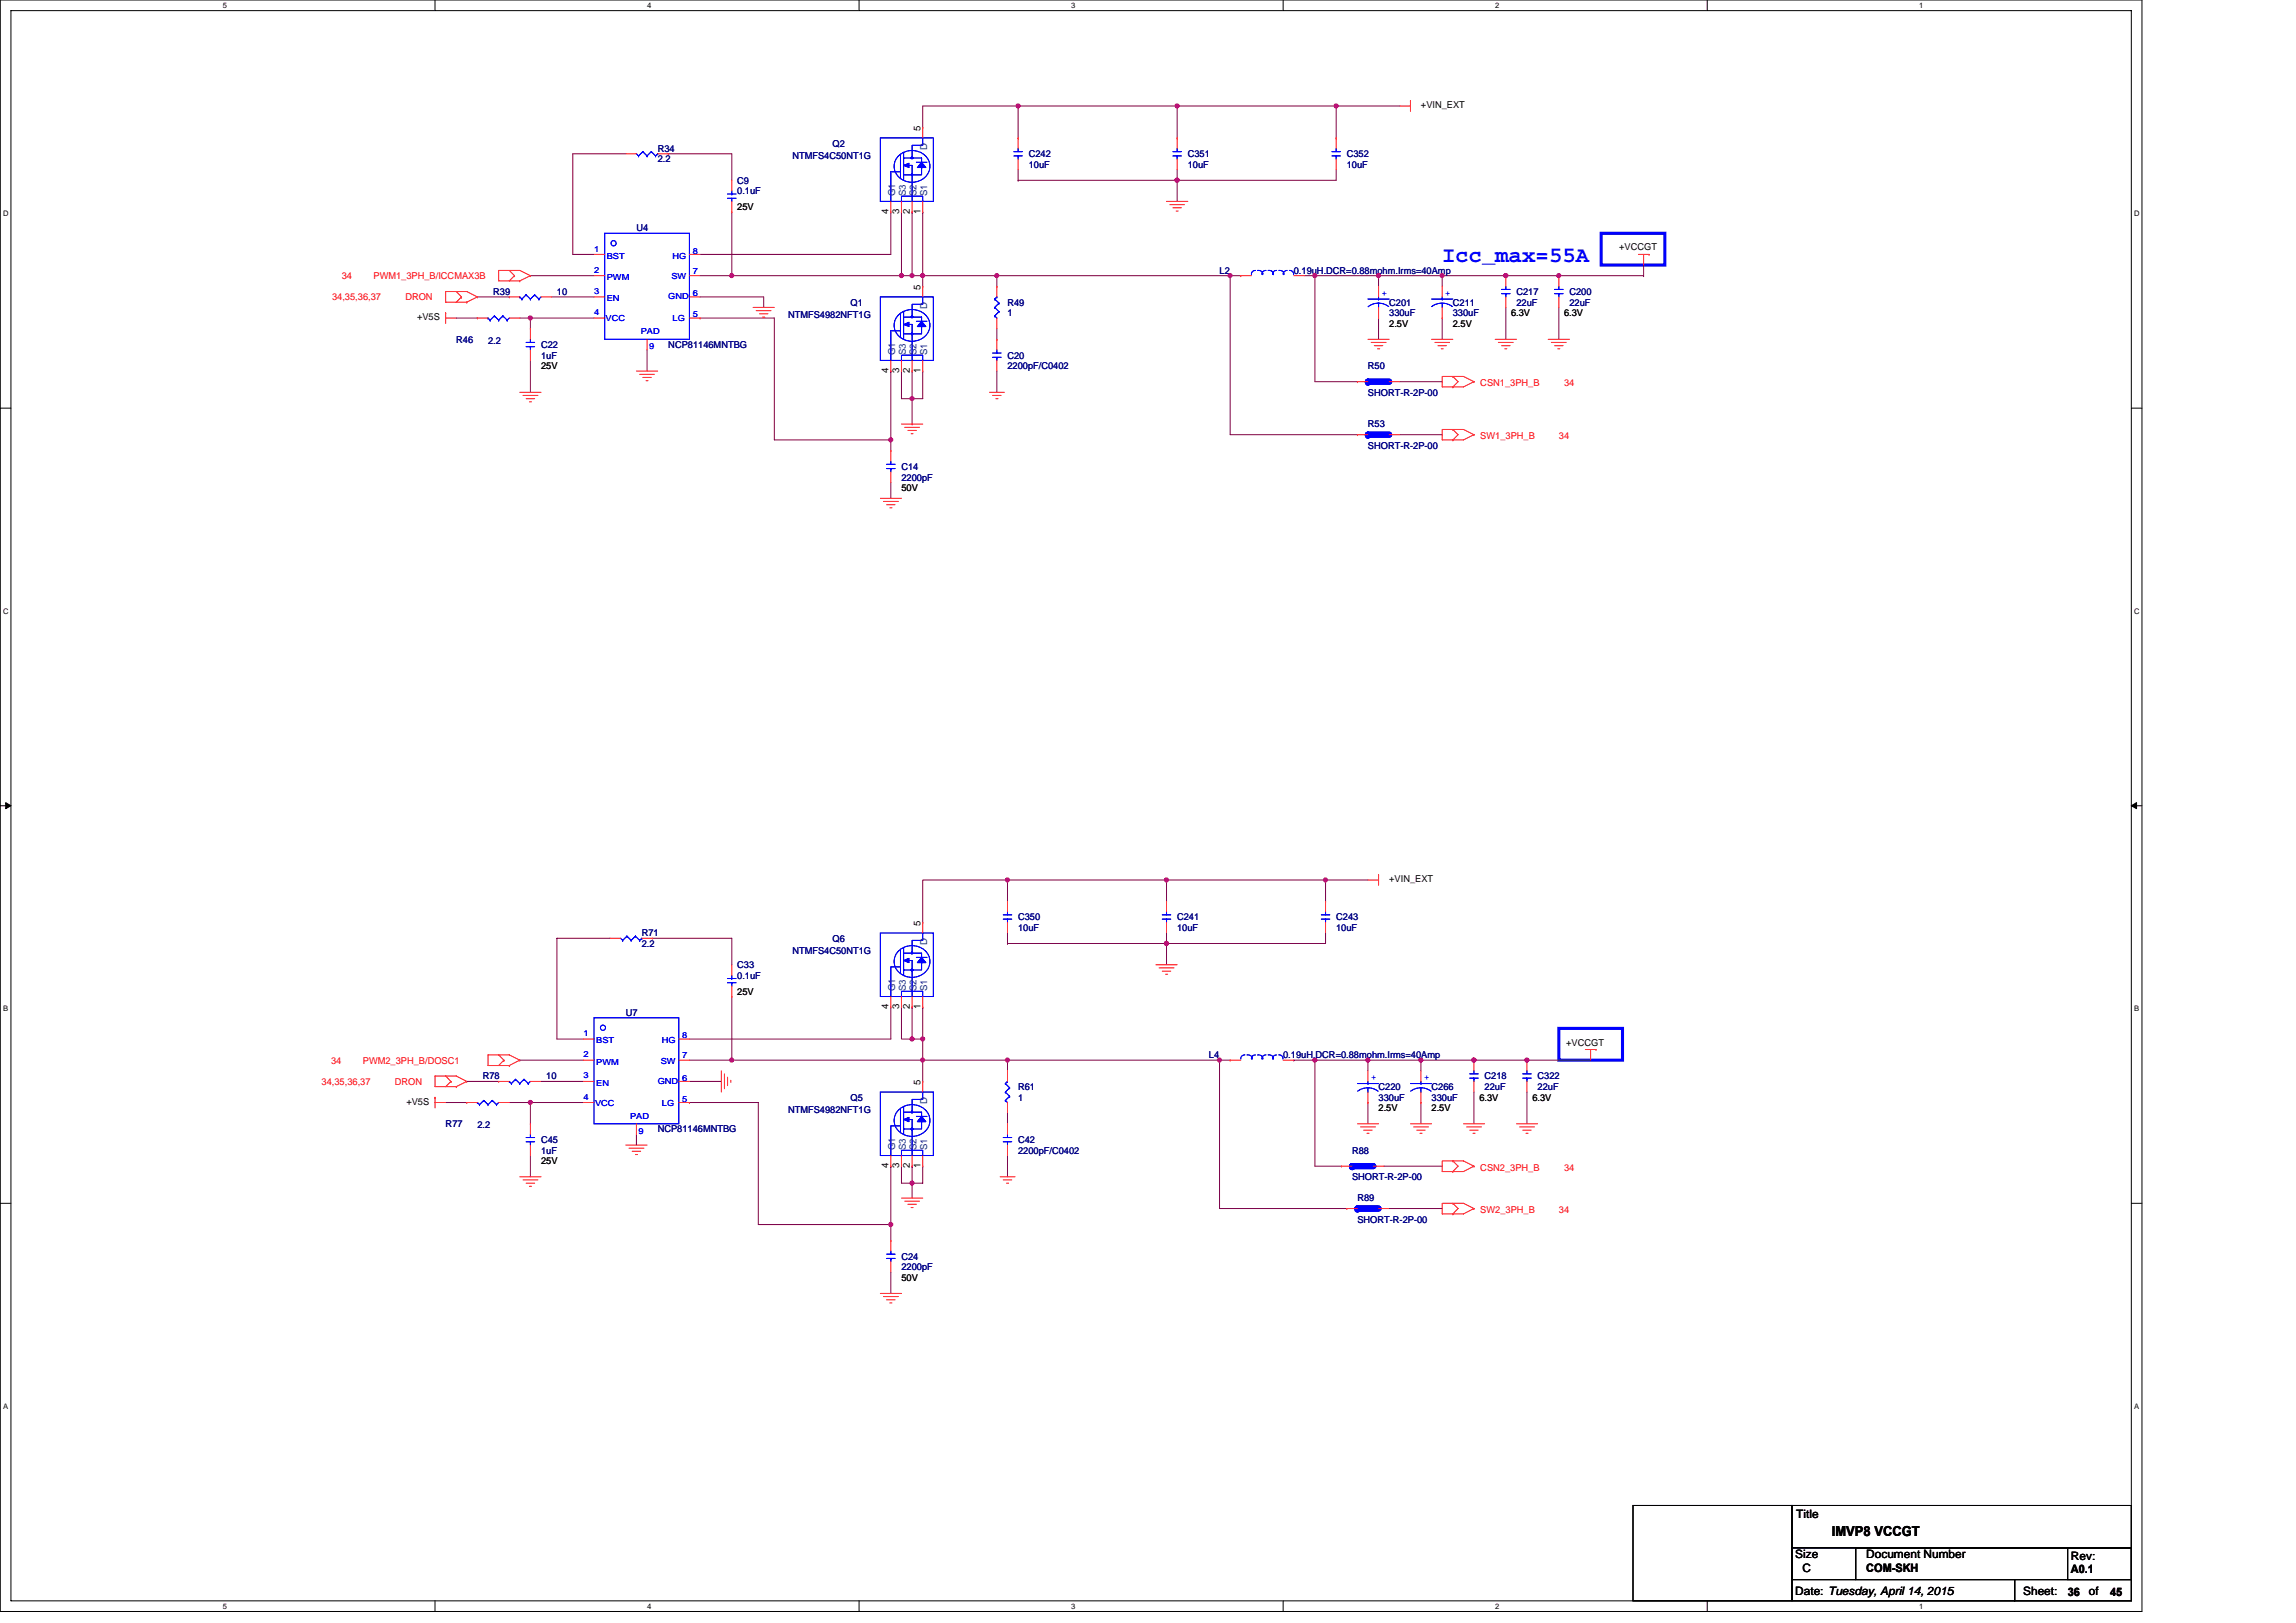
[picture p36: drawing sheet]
<svg xmlns="http://www.w3.org/2000/svg" width="297mm" height="210mm" viewBox="0 0 297 210" stroke-linecap="round" stroke-linejoin="round" font-family="sans-serif">
<defs><g id="words">
<text font-size="2.9" fill="#00f" x="186.6" y="34">Icc_max=55A</text>
<text font-size="1.8" x="237" y="198.8">IMVP8 VCCGT</text>
<g font-size="1.5">
<text x="232.4" y="196.4">Title</text>
<text x="232.3" y="201.6">Size</text>
<text x="233.2" y="203.4">C</text>
<text x="241.4" y="201.6">Document Number</text>
<text x="241.4" y="203.4">COM-SKH</text>
<text x="267.9" y="201.9">Rev:</text>
<text x="267.9" y="203.6">A0.1</text>
<text x="232.3" y="206.4">Date: Tuesday, April 14, 2015</text>
<text x="261.7" y="206.4">Sheet:</text>
<text x="267.5" y="206.4">36</text>
<text x="270.3" y="206.4">of</text>
<text x="273" y="206.4">45</text>
</g>
<g font-size="1.2">
<text x="119.1" y="16.9" transform="rotate(-90 119.1 16.9)">5</text>
<text x="183.8" y="14">+VIN_EXT</text>
<text x="95.4" y="27.2">25V</text>
<text x="115" y="27.7" transform="rotate(-90 115 27.7)">4</text>
<text x="116.3" y="27.7" transform="rotate(-90 116.3 27.7)">3</text>
<text x="117.7" y="27.7" transform="rotate(-90 117.7 27.7)">2</text>
<text x="119.1" y="27.7" transform="rotate(-90 119.1 27.7)">1</text>
<text x="209.5" y="32.4">+VCCGT</text>
<text x="54" y="41.4">+V5S</text>
<text x="119.1" y="37.5" transform="rotate(-90 119.1 37.5)">5</text>
<text x="195.5" y="40.9">6.3V</text>
<text x="202.3" y="40.9">6.3V</text>
<text x="70" y="47.8">25V</text>
<text x="179.7" y="42.3">2.5V</text>
<text x="188" y="42.3">2.5V</text>
<text x="115" y="48.3" transform="rotate(-90 115 48.3)">4</text>
<text x="116.3" y="48.3" transform="rotate(-90 116.3 48.3)">3</text>
<text x="117.7" y="48.3" transform="rotate(-90 117.7 48.3)">2</text>
<text x="119.1" y="48.3" transform="rotate(-90 119.1 48.3)">1</text>
<text x="116.6" y="63.5">50V</text>
<text x="119.1" y="119.8" transform="rotate(-90 119.1 119.8)">5</text>
<text x="179.7" y="114.2">+VIN_EXT</text>
<text x="95.4" y="128.7">25V</text>
<text x="115" y="130.6" transform="rotate(-90 115 130.6)">4</text>
<text x="116.3" y="130.6" transform="rotate(-90 116.3 130.6)">3</text>
<text x="117.7" y="130.6" transform="rotate(-90 117.7 130.6)">2</text>
<text x="119.1" y="130.6" transform="rotate(-90 119.1 130.6)">1</text>
<text x="202.6" y="135.3">+VCCGT</text>
<text x="52.6" y="143">+V5S</text>
<text x="119.1" y="140.3" transform="rotate(-90 119.1 140.3)">5</text>
<text x="178.3" y="143.8">2.5V</text>
<text x="185.2" y="143.8">2.5V</text>
<text x="191.4" y="142.4">6.3V</text>
<text x="198.2" y="142.4">6.3V</text>
<text x="70" y="150.6">25V</text>
<text x="115" y="151.2" transform="rotate(-90 115 151.2)">4</text>
<text x="116.3" y="151.2" transform="rotate(-90 116.3 151.2)">3</text>
<text x="117.7" y="151.2" transform="rotate(-90 117.7 151.2)">2</text>
<text x="119.1" y="151.2" transform="rotate(-90 119.1 151.2)">1</text>
<text x="116.6" y="165.7">50V</text>
</g>
<g font-size="1.2" fill="#000080">
<text x="85.1" y="19.6">R34</text>
<text x="85.1" y="21">2.2</text>
<text x="95.4" y="23.7">C9</text>
<text x="102.5" y="20.6">NTMFS4C50NT1G</text>
<text x="107.7" y="19">Q2</text>
<text x="133.1" y="20.3">C242</text>
<text x="133.1" y="21.7">10uF</text>
<text x="153.7" y="20.3">C351</text>
<text x="153.7" y="21.7">10uF</text>
<text x="174.2" y="20.3">C352</text>
<text x="174.2" y="21.7">10uF</text>
<text x="82.3" y="29.9">U4</text>
<text x="95.4" y="25.1">0.1uF</text>
<text x="157.8" y="35.4">L2</text>
<text x="167.4" y="35.4">0.19uH.DCR=0.88mohm.Irms=40Amp</text>
<text x="63.8" y="38.2">R39</text>
<text x="72" y="38.2">10</text>
<text x="102" y="41.2">NTMFS4982NFT1G</text>
<text x="110" y="39.5">Q1</text>
<text x="130.3" y="39.5">R49</text>
<text x="130.3" y="40.9">1</text>
<text x="179.7" y="39.5">C201</text>
<text x="179.7" y="40.9">330uF</text>
<text x="188" y="39.5">C211</text>
<text x="188" y="40.9">330uF</text>
<text x="196.2" y="38.2">C217</text>
<text x="196.2" y="39.5">22uF</text>
<text x="203" y="38.2">C200</text>
<text x="203" y="39.5">22uF</text>
<text x="59" y="44.3">R46</text>
<text x="63.1" y="44.5">2.2</text>
<text x="70" y="45">C22</text>
<text x="70" y="46.4">1uF</text>
<text x="86.5" y="45">NCP81146MNTBG</text>
<text x="130.3" y="46.4">C20</text>
<text x="130.3" y="47.8">2200pF/C0402</text>
<text x="177" y="47.8">R50</text>
<text x="177" y="51.2">SHORT-R-2P-00</text>
<text x="177" y="55.3">R53</text>
<text x="177" y="58">SHORT-R-2P-00</text>
<text x="116.6" y="60.8">C14</text>
<text x="116.6" y="62.2">2200pF</text>
<text x="131.7" y="119.1">C350</text>
<text x="152.3" y="119.1">C241</text>
<text x="172.9" y="119.1">C243</text>
<text x="83" y="121.1">R71</text>
<text x="83" y="122.5">2.2</text>
<text x="95.4" y="125.3">C33</text>
<text x="102.5" y="123.5">NTMFS4C50NT1G</text>
<text x="107.7" y="121.8">Q6</text>
<text x="131.7" y="120.5">10uF</text>
<text x="152.3" y="120.5">10uF</text>
<text x="172.9" y="120.5">10uF</text>
<text x="81" y="131.4">U7</text>
<text x="95.4" y="126.6">0.1uF</text>
<text x="156.4" y="136.9">L4</text>
<text x="166" y="136.9">0.19uH.DCR=0.88mohm.Irms=40Amp</text>
<text x="62.5" y="139.7">R78</text>
<text x="70.7" y="139.7">10</text>
<text x="110" y="142.4">Q5</text>
<text x="131.7" y="141">R61</text>
<text x="131.7" y="142.4">1</text>
<text x="178.3" y="141">C220</text>
<text x="178.3" y="142.4">330uF</text>
<text x="185.2" y="141">C266</text>
<text x="185.2" y="142.4">330uF</text>
<text x="192.1" y="139.7">C218</text>
<text x="192.1" y="141">22uF</text>
<text x="198.9" y="139.7">C322</text>
<text x="198.9" y="141">22uF</text>
<text x="57.7" y="145.8">R77</text>
<text x="61.8" y="146">2.2</text>
<text x="70" y="147.9">C45</text>
<text x="70" y="149.3">1uF</text>
<text x="85.1" y="146.5">NCP81146MNTBG</text>
<text x="102" y="144">NTMFS4982NFT1G</text>
<text x="131.7" y="147.9">C42</text>
<text x="131.7" y="149.3">2200pF/C0402</text>
<text x="174.9" y="149.3">R88</text>
<text x="174.9" y="152.7">SHORT-R-2P-00</text>
<text x="175.6" y="155.4">R89</text>
<text x="175.6" y="158.2">SHORT-R-2P-00</text>
<text x="116.6" y="163">C24</text>
<text x="116.6" y="164.3">2200pF</text>
</g>
<g font-size="1.2" fill="#004080">
<text x="119.9" y="19.4" transform="rotate(-90 119.9 19.4)">D</text>
<text x="115.8" y="25.4" transform="rotate(-90 115.8 25.4)">G1</text>
<text x="117.2" y="25.4" transform="rotate(-90 117.2 25.4)">S3</text>
<text x="118.6" y="25.4" transform="rotate(-90 118.6 25.4)">S2</text>
<text x="119.9" y="25.4" transform="rotate(-90 119.9 25.4)">S1</text>
<text x="119.9" y="40" transform="rotate(-90 119.9 40)">D</text>
<text x="115.8" y="46" transform="rotate(-90 115.8 46)">G1</text>
<text x="117.2" y="46" transform="rotate(-90 117.2 46)">S3</text>
<text x="118.6" y="46" transform="rotate(-90 118.6 46)">S2</text>
<text x="119.9" y="46" transform="rotate(-90 119.9 46)">S1</text>
<text x="119.9" y="122.3" transform="rotate(-90 119.9 122.3)">D</text>
<text x="115.8" y="128.2" transform="rotate(-90 115.8 128.2)">G1</text>
<text x="117.2" y="128.2" transform="rotate(-90 117.2 128.2)">S3</text>
<text x="118.6" y="128.2" transform="rotate(-90 118.6 128.2)">S2</text>
<text x="119.9" y="128.2" transform="rotate(-90 119.9 128.2)">S1</text>
<text x="119.9" y="142.9" transform="rotate(-90 119.9 142.9)">D</text>
<text x="115.8" y="148.8" transform="rotate(-90 115.8 148.8)">G1</text>
<text x="117.2" y="148.8" transform="rotate(-90 117.2 148.8)">S3</text>
<text x="118.6" y="148.8" transform="rotate(-90 118.6 148.8)">S2</text>
<text x="119.9" y="148.8" transform="rotate(-90 119.9 148.8)">S1</text>
</g>
<g font-size="1.2" fill="#f00">
<text x="43" y="38.8">34,35,36,37</text>
<text x="44.2" y="36.1">34</text>
<text x="48.3" y="36.1">PWM1_3PH_B/ICCMAX3B</text>
<text x="52.4" y="38.8">DRON</text>
<text x="191.5" y="50">CSN1_3PH_B</text>
<text x="202.3" y="50">34</text>
<text x="191.5" y="56.8">SW1_3PH_B</text>
<text x="201.7" y="56.8">34</text>
<text x="42.8" y="137.6">34</text>
<text x="46.9" y="137.6">PWM2_3PH_B/DOSC1</text>
<text x="41.6" y="140.3">34,35,36,37</text>
<text x="51.1" y="140.3">DRON</text>
<text x="191.5" y="151.4">CSN2_3PH_B</text>
<text x="202.3" y="151.4">34</text>
<text x="191.5" y="156.9">SW2_3PH_B</text>
<text x="201.7" y="156.9">34</text>
</g>
<g font-size="1.2" fill="#00f">
<text x="178.8" y="38.3">+</text>
<text x="187" y="38.3">+</text>
<text x="177.4" y="139.8">+</text>
<text x="184.3" y="139.8">+</text>
</g>
<g font-size="1.1" fill="#00f">
<text x="76.9" y="32.6">1</text>
<text x="76.9" y="35.3">2</text>
<text x="78.5" y="33.5">BST</text>
<text x="87" y="33.5">HG</text>
<text x="89.6" y="35.4">7</text>
<text x="89.6" y="32.8">8</text>
<text x="76.9" y="38">3</text>
<text x="76.9" y="40.8">4</text>
<text x="78.4" y="41.6">VCC</text>
<text x="78.5" y="39">EN</text>
<text x="78.5" y="36.3">PWM</text>
<text x="86.5" y="38.7">GND</text>
<text x="86.9" y="36.1">SW</text>
<text x="87" y="41.6">LG</text>
<text x="89.6" y="41">5</text>
<text x="89.6" y="38.3">6</text>
<text x="82.9" y="43.2">PAD</text>
<text x="84" y="45.2">9</text>
<text x="75.5" y="134">1</text>
<text x="75.5" y="136.8">2</text>
<text x="77.1" y="137.8">PWM</text>
<text x="77.1" y="135">BST</text>
<text x="85.5" y="137.6">SW</text>
<text x="85.6" y="135">HG</text>
<text x="88.2" y="136.9">7</text>
<text x="88.2" y="134.3">8</text>
<text x="75.5" y="139.5">3</text>
<text x="75.5" y="142.3">4</text>
<text x="77" y="143.1">VCC</text>
<text x="77.1" y="140.5">EN</text>
<text x="85.1" y="140.2">GND</text>
<text x="85.6" y="143.1">LG</text>
<text x="88.2" y="142.6">5</text>
<text x="88.2" y="139.8">6</text>
<text x="81.5" y="144.7">PAD</text>
<text x="82.6" y="146.7">9</text>
</g>
<g font-size="1">
<text x="28.8" y="1">5</text>
<text x="83.7" y="1">4</text>
<text x="138.6" y="1">3</text>
<text x="193.4" y="1">2</text>
<text x="248.3" y="1">1</text>
<text x=".4" y="28">D</text>
<text x="276.1" y="28">D</text>
<text x=".4" y="79.4">C</text>
<text x="276.1" y="79.4">C</text>
<text x=".4" y="130.9">B</text>
<text x="276.1" y="130.9">B</text>
<text x=".4" y="182.3">A</text>
<text x="276.1" y="182.3">A</text>
<text x="28.8" y="208.2">5</text>
<text x="83.7" y="208.2">4</text>
<text x="138.6" y="208.2">3</text>
<text x="193.4" y="208.2">2</text>
<text x="248.3" y="208.2">1</text>
</g>
</g></defs>
<path d="M0 0h277.1v208.5h-277.1zM1.4 1.4h274.3v205.7h-274.3z" fill="none" stroke="#000" stroke-width=".13"/>
<g fill="#fff">
<path d="M28.8 .1h.6v1.1h-.6z"/>
<path d="M28.8 207.3h.6v1.1h-.6z"/>
</g>
<path d="M56.3 0v1.4M56.3 207.1v1.4" fill="none" stroke="#000" stroke-width=".13"/>
<g fill="#fff">
<path d="M83.7 .1h.6v1.1h-.6z"/>
<path d="M83.7 207.3h.6v1.1h-.6z"/>
</g>
<path d="M111.1 0v1.4M111.1 207.1v1.4" fill="none" stroke="#000" stroke-width=".13"/>
<g fill="#fff">
<path d="M138.6 .1h.5v1.1h-.5z"/>
<path d="M138.6 207.3h.5v1.1h-.5z"/>
</g>
<path d="M166 0v1.4M166 207.1v1.4" fill="none" stroke="#000" stroke-width=".13"/>
<g fill="#fff">
<path d="M193.4 .1h.6v1.1h-.6z"/>
<path d="M193.4 207.3h.6v1.1h-.6z"/>
</g>
<path d="M220.9 0v1.4M220.9 207.1v1.4" fill="none" stroke="#000" stroke-width=".13"/>
<g fill="#fff">
<path d="M248.3 .1h.6v1.1h-.6z"/>
<path d="M248.3 207.3h.6v1.1h-.6z"/>
<path d="M.4 27.1h.7v1.1h-.7z"/>
<path d="M276.1 27.1h.7v1.1h-.7z"/>
<path d="M.4 78.5h.7v1.1h-.7z"/>
<path d="M276.1 78.5h.7v1.1h-.7z"/>
</g>
<path d="M0 52.8h1.4M275.7 52.8h1.4" fill="none" stroke="#000" stroke-width=".13"/>
<g fill="#fff">
<path d="M.4 130h.7v1.1h-.7z"/>
<path d="M276.1 130h.7v1.1h-.7z"/>
</g>
<path d="M0 104.2h1.4M275.7 104.2h1.4" fill="none" stroke="#000" stroke-width=".13"/>
<path d="M.7 103.8l.7 .4-.7 .4zM275.7 104.2l.7-.4v.8z" fill="#000" stroke="#000" stroke-width=".13"/>
<g fill="#fff">
<path d="M.4 181.4h.7v1.1h-.7z"/>
<path d="M276.1 181.4h.7v1.1h-.7z"/>
</g>
<path d="M0 155.7h1.4M275.7 155.7h1.4M211.3 194.8h20.5v12.3h-20.5zM231.8 194.8h43.9v5.5h-43.9zM231.8 200.3h8.3v4.1h-8.3zM231.8 204.4h28.8v2.7h-28.8zM240.1 200.3h35.6v4.1h-35.6zM260.6 204.4h15.1v2.7h-15.1zM267.5 200.3h8.2v4.1h-8.2z" fill="none" stroke="#000" stroke-width=".13"/>
<path d="M207.2 30.2h8.2v4.1h-8.2zM201.7 133.1h8.2v4.1h-8.2z" fill="none" stroke="#00f" stroke-width=".4"/>
<g fill="none" stroke="#800040" stroke-width=".13">
<path d="M81 19.9h-6.9v13h2.8M86.5 19.9h8.2v3.4M131.7 13.7h.1M131.7 13.7v4.1M152.3 13.7v4.1M152.3 13.7h.1M172.9 13.7h-53.5v2.8M172.9 13.7v4.1M172.9 13.7h.1M172.9 13.7h8.2M61.8 38.4h4.1M68.6 35.7h8.3"/>
<path d="M71.4 38.4h5.5M90.6 35.7h4.1M90.6 38.4h8.2v1.4M94.7 35.7h.1M94.7 27.4v8.3M94.7 35.7h21.9M115.2 27.4v5.5h-24.6M116.6 27.4h.1M116.6 35.7h1.4M116.6 27.4v8.3M118 27.4h.1M118 35.7h1.4"/>
<path d="M118 27.4v8.3M119.4 27.4h.1M119.4 35.7h9.6M119.4 35.7h.1M119.4 27.4v9.6M129 35.7h.1M129 35.7v1.3M129 35.7h30.1M131.7 23.3h.1M131.7 21.9v1.4M152.3 23.3h.1M152.3 23.3v2.8"/>
<path d="M152.3 21.9v1.4M159.1 35.7h.1M159.1 35.7v20.5h16.5M159.1 35.7h1.4M168.8 35.7h1.3M170.1 35.7h.1M170.1 35.7v13.7h5.5M170.1 35.7h8.2M172.9 21.9v1.4h-41.2M178.3 35.7v1.3M178.3 35.7h8.3v1.3M178.3 35.7h.1"/>
<path d="M186.6 35.7h.1M186.6 35.7h26M194.8 39.8v4.1M194.8 35.7h.1M201.7 39.8v4.1M212.6 35.7h.1M212.6 34.3v1.4M59 41.1h2.8M67.2 41.1h1.4M68.6 41.1v1.4M68.6 41.1h.1M68.6 46.6v4.2"/>
<path d="M68.6 41.1h8.3M83.7 45.3v2.7M90.6 41.1h9.6v15.8h15M115.2 48h.1M115.2 56.9v1.4M115.2 48v8.9M116.6 48v3.6h1.4v-3.6M118 54.9h.1M119.4 48v3.6h-1.4v3.3M129 42.5v1.4M129 48v2.8M178.3 41.1v2.8"/>
<path d="M181.1 49.4h5.5M181.1 56.2h5.5M186.6 41.1v2.8M115.2 62.4v2.1M130.3 113.9h-10.9v5.4M130.3 113.9h.1M130.3 113.9v2.7M130.3 113.9h41.2M150.9 113.9v2.7M150.9 113.9h.1M171.5 113.9v2.7M171.5 113.9h.1"/>
<path d="M171.5 113.9h5.5M60.4 139.9h4.1M67.2 137.2h8.3M70 139.9h5.5M78.9 121.4h-6.9v13h3.5M84.4 121.4h10.3v3.4M89.2 139.9h4.1M89.2 137.2h5.5M94.7 137.2h.1M94.7 128.9v8.3M94.7 137.2h64.4M115.2 130.3v4.1h-26"/>
<path d="M116.6 130.3v4.1h1.4v-4.1M118 130.3h.1M119.4 137.2v2.7M119.4 130.3v4.1h-1.4M119.4 130.3h.1M119.4 134.4v2.8M119.4 137.2h.1M130.3 137.2h.1M130.3 122.1h.1M130.3 120.7v1.4M130.3 137.2v1.3M150.9 122.1h.1"/>
<path d="M150.9 122.1v2.7M150.9 120.7v1.4M157.8 137.2v19.2h16.4M157.8 137.2h.1M167.4 137.2h.1M167.4 137.2h2.7M170.1 137.2v13.7h3.4M170.1 137.2h6.9v1.3M171.5 120.7v1.4h-41.2M177 137.2h.1M177 137.2h28.8M183.8 137.2h.1"/>
<path d="M183.8 137.2v1.3M190.7 137.2h.1M57.7 142.6h2.7M65.9 142.6h2.7M68.6 149.5v2.8M68.6 142.6h.1M68.6 142.6v2.8M68.6 142.6h6.9M82.3 146.8v1.3M89.2 142.6h8.9v15.8h17.1M115.2 150.9h.1M115.2 158.4v2.1"/>
<path d="M115.2 150.9v7.5M116.6 150.9v2.2h1.4M118 150.9h.1M118 153.1v1.9M118 150.9v2.2M119.4 150.9v2.2h-1.4M130.3 144v1.4M130.3 149.5v2.8M177 142.6v2.8M179 150.9h7.6M179.7 156.4h6.9M183.8 142.6v2.8"/>
<path d="M190.7 141.3v4.1M197.5 141.3v4.1M115.2 164.6v2.7"/>
</g>
<g fill="#f0f" stroke="#f0f" stroke-width=".13">
<circle cx="119.4" cy="35.7" r=".27"/>
<circle cx="115.2" cy="56.9" r=".27"/>
<circle cx="118" cy="51.6" r=".27"/>
<circle cx="116.6" cy="35.7" r=".27"/>
<circle cx="94.7" cy="35.7" r=".27"/>
<circle cx="118" cy="35.7" r=".27"/>
<circle cx="159.1" cy="35.7" r=".27"/>
<circle cx="170.1" cy="35.7" r=".27"/>
<circle cx="131.7" cy="13.7" r=".27"/>
<circle cx="129" cy="35.7" r=".27"/>
<circle cx="201.7" cy="35.7" r=".27"/>
<circle cx="68.6" cy="41.1" r=".27"/>
<circle cx="68.6" cy="142.6" r=".27"/>
<circle cx="115.2" cy="158.4" r=".27"/>
<circle cx="118" cy="153.1" r=".27"/>
<circle cx="94.7" cy="137.1" r=".27"/>
<circle cx="157.8" cy="137.1" r=".27"/>
<circle cx="194.8" cy="35.7" r=".27"/>
<circle cx="186.6" cy="35.7" r=".27"/>
<circle cx="197.5" cy="137.1" r=".27"/>
<circle cx="190.7" cy="137.1" r=".27"/>
<circle cx="183.8" cy="137.1" r=".27"/>
<circle cx="170.1" cy="137.1" r=".27"/>
<circle cx="118" cy="134.4" r=".27"/>
<circle cx="119.4" cy="134.4" r=".27"/>
<circle cx="130.3" cy="137.1" r=".27"/>
<circle cx="177" cy="137.1" r=".27"/>
<circle cx="130.3" cy="113.8" r=".27"/>
<circle cx="150.9" cy="122.1" r=".27"/>
<circle cx="171.5" cy="113.8" r=".27"/>
<circle cx="150.9" cy="113.8" r=".27"/>
<circle cx="152.3" cy="23.3" r=".27"/>
<circle cx="152.3" cy="13.7" r=".27"/>
<circle cx="172.9" cy="13.7" r=".27"/>
<circle cx="178.3" cy="35.7" r=".27"/>
<circle cx="119.4" cy="137.1" r=".27"/>
</g>
<g fill="none" stroke="#f00" stroke-width=".13">
<path d="M81 19.9h1.3M85.1 19.9h1.4M86.5 19.9h.1M119.4 16.5h.1M119.4 16.5v1.3M131.7 17.8h.1M131.7 17.8v1.4M152.3 17.8h.1M152.3 17.8v1.4M172.9 17.8h.1M172.9 17.8v1.4M181.1 13.7h1.4"/>
<path d="M182.5 13h.1M182.5 13v1.4M59 37.7l.7 .7M59.7 38.4h.1M59.7 38.4l-.7 .7M60.4 39.1h.1M61.8 38.4l-1.4-.7h-2.7v1.4h2.7M61.8 38.4h.1M61.8 38.4l-1.4 .7M65.9 38.4h.1M65.9 35l.7 .7M65.9 38.4h1.3"/>
<path d="M66.6 35.7h.1M66.6 35.7l-.7 .6M67.2 36.3h.1M68.6 35.7l-1.4-.7h-2.7v1.3h2.7M68.6 35.7h.1M68.6 35.7l-1.4 .6M70 38.4h1.4M76.9 32.9h1.3M76.9 35.7h1.3M76.9 38.4h1.3M89.2 38.4h1.4M89.2 35.7h1.4"/>
<path d="M89.2 32.9h1.4M94.7 23.3v1.4M94.7 27.4h.1M94.7 26.1v1.3M97.4 39.8h2.8M115.2 27.4h.1M115.2 26.1v1.3M116.6 27.4h.1M116.6 26.1v1.3M118 27.4h.1M118 26.1v1.3M119.4 37h.1"/>
<path d="M119.4 27.4h.1M119.4 26.1v1.3M119.4 37v1.4M129 37h.1M129 37v1.4M131.7 20.6v1.3M150.9 26.1h2.8M151.3 26.5h1.9M151.7 26.9h1.1M152.2 27.3h.2M152.3 20.6v1.3M160.5 35.7h.1"/>
<path d="M160.5 35.7h1.4M167.4 35.7h1.4M172.9 20.6v1.3M178.3 37v1.4M178.3 39.8v1.3M186.6 37v1.4M186.6 39.8v1.3M194.8 38.4v1.4M194.8 35.7h.1M194.8 35.7v1.3M201.7 38.4v1.4M201.7 35.7h.1"/>
<path d="M201.7 35.7v1.3M212 32.9h1.3M212.6 32.9v1.4M213.3 32.9h.1M57.7 41.1h1.3M57.7 40.5h.1M57.7 40.5v1.3M61.8 41.1h.1M61.8 41.1h1.3M65.9 41.1h1.3M67.2 50.8h2.8M67.7 51.2h1.9"/>
<path d="M68.1 51.6h1.1M68.5 52h.3M68.6 45.3v1.3M68.6 42.5h.1M68.6 42.5v1.4M76.9 41.1h1.3M82.3 48h2.8M82.8 48.4h1.9M83.2 48.8h1.1M83.6 49.3h.2M83.7 43.9v1.4M89.2 41.1h1.4"/>
<path d="M90.6 41.1h.1M97.8 40.2h2M98.3 40.6h1.1M98.7 41h.2M115.2 58.3h.1M115.2 48h.1M115.2 46.6v1.4M115.2 58.3v1.4M116.6 54.9h2.8M116.6 48h.1M116.6 46.6v1.4M117 55.3h2"/>
<path d="M117.5 55.7h1.1M117.9 56.1h.2M118 48h.1M118 46.6v1.4M119.4 48h.1M119.4 46.6v1.4M128 50.8h1.9M128.4 51.2h1.1M128.8 51.6h.3M129 46.6v1.4M129 43.9h.1M129 41.1v1.4"/>
<path d="M129 43.9v1.4M175.6 56.2h.1M175.6 49.4h.1M175.6 56.2h1.4M175.6 49.4h1.4M177 43.9h2.7M177.4 44.3h1.9M177.8 44.7h1.1M178.2 45.1h.3M178.3 41.1h.1M179.7 56.2h1.4M179.7 49.4h1.4"/>
<path d="M185.2 43.9h2.8M185.6 44.3h1.9M186 44.7h1.1M186.5 45.1h.2M186.6 48.7h2.7l1.4 .7-1.4 .7h-2.7zM186.6 55.6h2.7l1.4 .6-1.4 .7h-2.7zM186.6 41.1h.1M188 50.1h.1M188 48.7h.1M188 56.9h.1M188 55.6h.1M188 48.7l.6 .7-.6 .7"/>
<path d="M188 55.6l.6 .6-.6 .7M190.7 49.4h.1M190.7 56.2h.1M193.4 43.9h2.8M193.8 44.3h2M194.3 44.7h1.1M194.7 45.1h.2M200.3 43.9h2.7M200.7 44.3h1.9M201.1 44.7h1.1M201.5 45.1h.3M113.9 64.5h2.7"/>
<path d="M114.3 64.9h1.9M114.7 65.3h1.1M115.1 65.7h.3M115.2 61v1.4M119.4 119.3h.1M119.4 119.3v1.4M130.3 119.3v1.4M130.3 116.6h.1M130.3 116.6v1.4M150.9 119.3v1.4M150.9 116.6h.1M150.9 116.6v1.4"/>
<path d="M171.5 119.3v1.4M171.5 116.6h.1M171.5 116.6v1.4M177 113.9h1.3M178.3 113.2h.1M178.3 113.2v1.3M57.7 139.2l.6 .7M58.3 139.9h.1M58.3 139.9l-.6 .7M60.4 139.9l-1.4-.7h-2.7v1.4h2.7M60.4 139.9h.1M60.4 139.9l-1.4 .7"/>
<path d="M64.5 139.9h.1M64.5 136.5l.7 .7M64.5 139.9h1.4M65.2 137.2h.1M65.2 137.2l-.7 .7M65.9 137.9h.1M67.2 137.2l-1.3-.7h-2.8v1.4h2.8M67.2 137.2h.1M67.2 137.2l-1.3 .7M68.6 139.9h1.4M75.5 134.4h1.4M75.5 137.2h1.4"/>
<path d="M75.5 139.9h1.4M78.9 121.4h1.4M83 121.4h1.4M84.4 121.4h.1M87.8 139.9h1.4M87.8 137.2h1.4M87.8 134.4h1.4M93.3 138.5v2.8M93.7 138.9v2M94.1 139.4v1.1M94.5 139.8v.2M94.7 124.8v1.4"/>
<path d="M94.7 128.9h.1M94.7 127.6v1.3M115.2 130.3h.1M115.2 128.9v1.4M116.6 130.3h.1M116.6 128.9v1.4M118 130.3h.1M118 128.9v1.4M119.4 139.9h.1M119.4 130.3h.1M119.4 128.9v1.4M119.4 139.9v1.4"/>
<path d="M130.3 138.5h.1M130.3 138.5v1.4M149.5 124.8h2.8M150 125.2h1.9M150.4 125.6h1.1M150.8 126h.3M159.1 137.2h.1M159.1 137.2h1.4M166 137.2h1.4M177 138.5v1.4M183.8 138.5v1.4M190.7 139.9v1.4"/>
<path d="M190.7 137.2h.1M190.7 137.2v1.3M197.5 139.9v1.4M197.5 137.2h.1M197.5 137.2v1.3M205.1 135.8h1.4M205.8 135.8v1.4M206.5 135.8h.1M56.3 142.6h1.4M56.3 142h.1M56.3 142v1.3M59 140.6h.1"/>
<path d="M60.4 142.6h.1M60.4 142.6h1.4M64.5 142.6h1.4M67.2 152.3h2.8M67.7 152.7h1.9M68.1 153.1h1.1M68.5 153.5h.3M68.6 148.1v1.4M68.6 145.4h.1M68.6 145.4v1.4M75.5 142.6h1.4M81 148.1h2.7"/>
<path d="M81.4 148.5h1.9M81.8 148.9h1.1M82.2 149.4h.3M82.3 145.4v1.4M87.8 142.6h1.4M89.2 142.6h.1M115.2 150.9h.1M115.2 149.5v1.4M116.6 155h2.8M116.6 150.9h.1M116.6 149.5v1.4M117 155.4h2"/>
<path d="M117.5 155.8h1.1M117.9 156.2h.2M118 150.9h.1M118 149.5v1.4M119.4 150.9h.1M119.4 149.5v1.4M129.4 152.3h1.9M129.8 152.7h1.1M130.2 153.1h.3M130.3 148.1v1.4M130.3 145.4h.1M130.3 142.6v1.4"/>
<path d="M130.3 145.4v1.4M173.5 150.9h.1M173.5 150.9h1.4M174.2 156.4h.1M174.2 156.4h1.4M175.6 145.4h2.7M176 145.8h1.9M176.4 146.2h1.1M176.8 146.6h.3M177 142.6h.1M177 141.3v1.3M177.7 150.9h1.3"/>
<path d="M178.3 156.4h1.4M182.5 145.4h2.7M182.9 145.8h1.9M183.3 146.2h1.1M183.7 146.6h.3M183.8 142.6h.1M183.8 141.3v1.3M186.6 150.2h2.7l1.4 .7-1.4 .7h-2.7zM186.6 155.7h2.7l1.4 .7-1.4 .7h-2.7zM188 151.6h.1M188 150.2h.1M188 157.1h.1"/>
<path d="M188 155.7h.1M188 150.2l.6 .7-.6 .7M188 155.7l.6 .7-.6 .7M189.3 145.4h2.8M189.7 145.8h2M190.1 146.2h1.1M190.6 146.6h.2M190.7 150.9h.1M190.7 156.4h.1M196.2 145.4h2.7M196.6 145.8h1.9M197 146.2h1.1"/>
<path d="M197.4 146.6h.3M113.9 167.3h2.7M114.3 167.7h1.9M114.7 168.2h1.1M115.1 168.6h.3M115.2 163.2v1.4M115.2 160.5h.1M115.2 160.5v1.4"/>
</g>
<path d="M177 56.2h.1M177 49.4h.1M177 56.2h2.7M177 49.4h2.7M174.9 150.9h.1M174.9 150.9h2.8M175.6 156.4h.1M175.6 156.4h2.7" fill="none" stroke="#00f" stroke-width=".8"/>
<g fill="none" stroke="#00f" stroke-width=".13">
<path d="M82.3 19.9l.3 .3M83.2 19.6h.1M83.2 19.6l-.6 .6M83.2 19.6l.5 .6M84.3 19.6h.1M84.3 19.6l.5 .6M84.3 19.6l-.6 .6M85.1 19.9h.1M85.1 19.9l-.3 .3M113.9 17.8h6.9v8.3h-6.9zM116.9 19.7v3.6M119.4 17.8v1h-1.4v1.6"/>
<path d="M131.2 19.6h1.1M131.7 19.2v.4M151.7 19.6h1.1M152.3 19.2v.4M172.3 19.6h1.1M172.9 19.2v.4M67.2 38.4h.1M67.2 38.4l.3 .3M67.5 38.7h.1M68.1 38.1h.1M68.1 38.1l-.6 .6M68.1 38.1l.5 .6"/>
<path d="M68.6 38.7h.1M69.2 38.1h.1M69.2 38.1l.5 .6M69.2 38.1l-.6 .6M69.7 38.7h.1M70 38.4l-.3 .3M78.2 30.2h11v13.7h-11zM82.6 20.2h.1M83.7 20.2h.1M84.8 20.2h.1M94.1 25.7h1.1M94.1 25.1h1.1"/>
<path d="M94.7 25.7v.4M94.7 25.1h.1M94.7 24.7v.4M113.9 38.4h6.9v8.2h-6.9zM116.3 20.1a2.44 2.44 0 0 1 3.9 .9 2.2 2.2 0 0 1-2.8 2.5 1.98 1.98 0 0 1-1.6-1.4 1.98 1.98 0 0 1 .5-2zM116.5 22.2h-1.3v3.9M116.5 20v3.1M116.6 26.1v-.7h2.8v.7M116.6 26.1h.1M116.9 20.4h2.3v.7M117.6 21.4h.4v4.7M118.6 21h1.3"/>
<path d="M119.2 21.7v.9h-2.3M119.2 21.7h.1M119.4 38.4v1h-1.4v1.6M128.7 38.7h.1M128.7 39.8h.1M128.7 38.7l.5 .5M128.7 39.8l.5 .5M129 38.4h.1M129 38.4l-.3 .3M129.2 39.2h.1M129.2 39.2l-.5 .6M131.2 20.2h1.1"/>
<path d="M131.7 20.2h.1M131.7 20.2v.4M151.7 20.2h1.1M152.3 20.2h.1M152.3 20.2v.4M162.4 35a.48 .48 0 0 0-.5 .5M162.7 35h.1a.52 .52 0 0 1 .6 .5M163.8 35a.48 .48 0 0 0-.5 .5M164.1 35a.52 .52 0 0 1 .6 .5M165.2 35a.48 .48 0 0 0-.6 .5M165.4 35h.1a.48 .48 0 0 1 .6 .5M166.5 35a.48 .48 0 0 0-.5 .5"/>
<path d="M166.8 35a.45 .45 0 0 1 .5 .5M172.3 20.2h1.1M172.9 20.2h.1M172.9 20.2v.4M177 38.7h2.7M178.3 39.2a2.05 2.05 0 0 0-1.3 .5M178.3 39.2a2.14 2.14 0 0 1 1.4 .5M178.3 39.2v.6M178.3 38.7h.1M178.3 38.4v.3M185.2 38.7h2.8M185.2 39.7a2.22 2.22 0 0 1 2.7 0"/>
<path d="M186.6 39.2v.6M186.6 38.7h.1M186.6 38.4v.3M194.3 37.4h1.1M194.3 38h1.1M194.8 37v.4M194.8 38h.1M194.8 38v.4M201.1 37.4h1.1M201.1 38h1.1M201.7 37v.4M201.7 38h.1"/>
<path d="M201.7 38v.4M63.1 41.1h.1M63.1 41.1l.3 .3M63.4 41.4h.1M64 40.9h.1M64 40.9l-.6 .5M64 40.9l.5 .5M64.5 41.4h.1M65.1 40.9h.1M65.1 40.9l.5 .5M65.1 40.9l-.6 .5M65.6 41.4h.1"/>
<path d="M65.9 41.1l-.3 .3M68.1 44.3h1.1M68.1 44.9h1.1M68.6 43.9v.4M68.6 44.9h.1M68.6 44.9v.4M115.2 59.7v.4M116.3 40.6a2.44 2.44 0 0 1 3.9 1 2.2 2.2 0 0 1-2.8 2.5 1.98 1.98 0 0 1-1.6-1.4 1.98 1.98 0 0 1 .5-2.1zM116.5 42.8h-1.3v3.8M116.5 40.6v3M116.6 46.6v-.6h2.8v.6M116.6 46.6h.1"/>
<path d="M116.9 41h2.3v.7M116.9 40.3v3.6M117.6 42h.4v4.6M118.6 41.6h1.3M119.2 42.2v1h-2.3M119.2 42.2h.1M128.4 45.7h1.1M128.4 46.2h1.1M128.7 40.9h.1M128.7 40.9l.3 .2M129 45.3v.4M129 46.2h.1"/>
<path d="M129 46.2v.4M129.2 40.3h.1M129.2 40.3l-.5 .6M114.7 60.1h1.1M114.7 60.6h1.1M115.2 60.6h.1M115.2 60.6v.4M129.8 118.4h1.1M129.8 118.9h1.1M130.3 118v.4M130.3 118.9h.1M130.3 118.9v.4"/>
<path d="M150.4 118.4h1.1M150.4 118.9h1.1M150.9 118v.4M150.9 118.9h.1M150.9 118.9v.4M170.9 118.4h1.1M170.9 118.9h1.1M171.5 118v.4M171.5 118.9h.1M171.5 118.9v.4M65.9 139.9h.1M65.9 139.9l.3 .3"/>
<path d="M66.7 139.6h.1M66.7 139.6l-.5 .6M66.7 139.6l.5 .6M67.8 139.6h.1M67.8 139.6l.5 .6M67.8 139.6l-.6 .6M68.6 139.9l-.3 .3M76.9 131.7h10.9v13.7h-10.9zM80.3 121.4l.3 .3M80.6 121.7h.1M81.1 121.1h.1M81.1 121.1l-.5 .6"/>
<path d="M81.1 121.1l.6 .6M81.7 121.7h.1M82.2 121.1h.1M82.2 121.1l.6 .6M82.2 121.1l-.5 .6M82.8 121.7h.1M83 121.4h.1M83 121.4l-.2 .3M94.1 127.1h1.1M94.1 126.6h1.1M94.7 127.1v.5M94.7 126.6h.1"/>
<path d="M94.7 126.2v.4M113.9 120.7h6.9v8.2h-6.9zM116.3 122.9a2.44 2.44 0 0 1 3.9 .9 2.2 2.2 0 0 1-2.8 2.6 1.98 1.98 0 0 1-1.6-1.4 1.98 1.98 0 0 1 .5-2.1zM116.5 125.1h-1.3v3.8M116.5 122.9v3M116.6 128.9v-.7h2.8v.7M116.6 128.9h.1M116.9 123.3h2.3v.7M116.9 122.6v3.6M117.6 124.3h.4v4.6M118.6 123.9h1.3M119.2 124.5v1h-2.3"/>
<path d="M119.2 124.5h.1M119.4 120.7v1h-1.4v1.6M130.3 139.9h.1M130.3 139.9l-.2 .3M161.1 136.5a.48 .48 0 0 0-.6 .5M161.3 136.5h.1a.52 .52 0 0 1 .6 .5M162.4 136.5a.48 .48 0 0 0-.5 .5M162.7 136.5h.1a.52 .52 0 0 1 .6 .5M163.8 136.5a.48 .48 0 0 0-.5 .5M164.1 136.5a.52 .52 0 0 1 .6 .5M165.2 136.5a.48 .48 0 0 0-.6 .5M165.4 136.5h.1a.44 .44 0 0 1 .5 .5"/>
<path d="M177 139.9v.3M183.8 139.9v.3M190.1 138.9h1.1M190.1 139.5h1.1M190.7 138.5v.4M190.7 139.5h.1M190.7 139.5v.4M197 138.9h1.1M197 139.5h1.1M197.5 138.5v.4M197.5 139.5h.1M197.5 139.5v.4"/>
<path d="M61.8 142.6h.1M61.8 142.6l.2 .3M62 142.9h.1M62.6 142.4h.1M62.6 142.4l-.6 .5M62.6 142.4l.5 .5M63.1 142.9h.1M63.7 142.4h.1M63.7 142.4l.5 .5M63.7 142.4l-.6 .5M64.2 142.9h.1M64.5 142.6l-.3 .3"/>
<path d="M66.2 140.2h.1M67.2 140.2h.1M68.1 147.2h1.1M68.1 147.7h1.1M68.3 140.2h.1M68.6 146.8v.4M68.6 147.7h.1M68.6 147.7v.4M113.9 141.3h6.9v8.2h-6.9zM116.3 143.5a2.44 2.44 0 0 1 3.9 .9 2.2 2.2 0 0 1-2.8 2.5 1.98 1.98 0 0 1-1.6-1.3 1.98 1.98 0 0 1 .5-2.1zM116.5 145.7h-1.3v3.8M116.5 143.5v3"/>
<path d="M116.6 149.5v-.7h2.8v.7M116.6 149.5h.1M116.9 143.9h2.3v.7M116.9 143.2v3.6M117.6 144.8h.4v4.7M118.6 144.4h1.3M119.2 145.1v1h-2.3M119.2 145.1h.1M119.4 141.3v.9h-1.4v1.7M129.8 147.2h1.1M129.8 147.7h1.1M130.1 140.2h.1"/>
<path d="M130.1 142.4h.1M130.1 141.3h.1M130.1 140.2l.5 .5M130.1 142.4l.2 .2M130.1 141.3l.5 .5M130.3 146.8v.4M130.3 147.7h.1M130.3 147.7v.4M130.6 141.8h.1M130.6 140.7h.1M130.6 141.8l-.5 .6M130.6 140.7l-.5 .6"/>
<path d="M175.6 140.2h2.7M175.6 141.2a2.14 2.14 0 0 1 1.4-.5 2.14 2.14 0 0 1 1.3 .5M177 140.7v.6M177 140.2h.1M182.5 140.2h2.7M182.5 141.2a2.14 2.14 0 0 1 1.3-.5 2.14 2.14 0 0 1 1.3 .5M183.8 140.7v.6M183.8 140.2h.1M114.7 162.3h1.1M114.7 162.8h1.1M115.2 161.9v.4M115.2 162.8h.1"/>
<path d="M115.2 162.8v.4"/>
<circle cx="79.4" cy="31.5" r=".34"/>
<circle cx="78" cy="133" r=".34"/>
</g>
<g fill="#00f" stroke="#00f" stroke-width=".13">
<path d="M116.9 42l.7-.3v.5z" fill-rule="evenodd"/>
<path d="M119.2 41.6l.6 .6h-1.1z" fill-rule="evenodd"/>
<path d="M117.9 43.1h.2v.2h-.2z" fill-rule="evenodd"/>
<path d="M117.9 40.9h.2v.2h-.2z" fill-rule="evenodd"/>
<path d="M116.9 42l.7-.3v.5z" fill-rule="evenodd"/>
<path d="M119.2 41.6l.6 .6h-1.1z" fill-rule="evenodd"/>
<path d="M117.9 43.1h.2v.2h-.2z" fill-rule="evenodd"/>
<path d="M117.9 40.9h.2v.2h-.2z" fill-rule="evenodd"/>
<path d="M116.9 144.8l.7-.2v.5z" fill-rule="evenodd"/>
<path d="M119.2 144.4l.6 .7h-1.1z" fill-rule="evenodd"/>
<path d="M117.9 146h.2v.2h-.2z" fill-rule="evenodd"/>
<path d="M117.9 143.8h.2v.2h-.2z" fill-rule="evenodd"/>
<path d="M116.9 144.8l.7-.2v.5z" fill-rule="evenodd"/>
<path d="M119.2 144.4l.6 .7h-1.1z" fill-rule="evenodd"/>
<path d="M117.9 146h.2v.2h-.2z" fill-rule="evenodd"/>
<path d="M117.9 143.8h.2v.2h-.2z" fill-rule="evenodd"/>
<path d="M116.9 124.3l.7-.3v.5z" fill-rule="evenodd"/>
<path d="M119.2 123.9l.6 .6h-1.1z" fill-rule="evenodd"/>
<path d="M117.9 125.4h.2v.2h-.2z" fill-rule="evenodd"/>
<path d="M117.9 123.2h.2v.2h-.2z" fill-rule="evenodd"/>
<path d="M116.9 124.3l.7-.3v.5z" fill-rule="evenodd"/>
<path d="M119.2 123.9l.6 .6h-1.1z" fill-rule="evenodd"/>
<path d="M117.9 125.4h.2v.2h-.2z" fill-rule="evenodd"/>
<path d="M117.9 123.2h.2v.2h-.2z" fill-rule="evenodd"/>
<path d="M116.9 21.4l.7-.3v.6z" fill-rule="evenodd"/>
<path d="M119.2 21l.6 .7h-1.1z" fill-rule="evenodd"/>
<path d="M117.9 22.5h.2v.2h-.2z" fill-rule="evenodd"/>
<path d="M117.9 20.3h.2v.2h-.2z" fill-rule="evenodd"/>
<path d="M116.9 21.4l.7-.3v.6z" fill-rule="evenodd"/>
<path d="M119.2 21l.6 .7h-1.1z" fill-rule="evenodd"/>
<path d="M117.9 22.5h.2v.2h-.2z" fill-rule="evenodd"/>
<path d="M117.9 20.3h.2v.2h-.2z" fill-rule="evenodd"/>
</g>
<use href="#words"/>
</svg>
